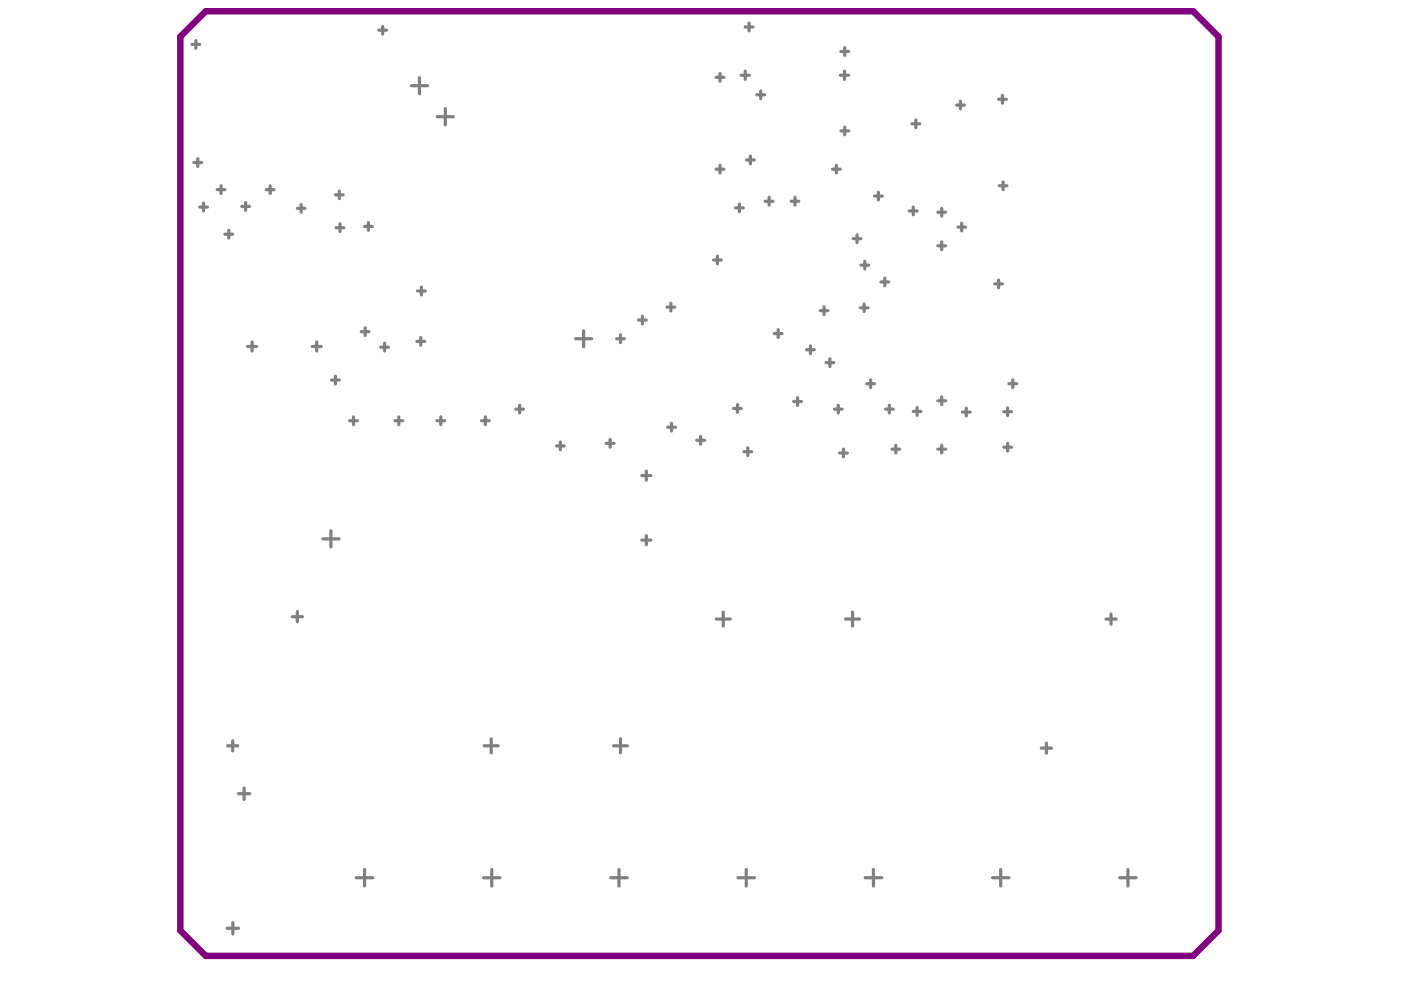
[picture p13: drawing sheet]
<svg xmlns="http://www.w3.org/2000/svg" width="297mm" height="210mm" viewBox="0 0 297 210" stroke-linecap="round" stroke-linejoin="round" font-family="sans-serif">
<path d="M38.2 7.8l5.4-5.4h209.4l5.4 5.4v189.5l-5.4 5.4h-209.4l-5.4-5.4z" fill="none" stroke="#800080" stroke-width="1.4"/>
<g fill="none" stroke="#808080" stroke-width=".69">
<path d="M40.7 9.4h1.6M41.5 8.6v1.6M80.3 6.4h1.6M81.1 5.6v1.6M87.2 18.2h3.4M88.9 16.5v3.4M151.8 16.4h1.7M152.7 15.6v1.6M157.1 16h1.8M158 5.7h1.6M158 15.1v1.7M158.8 4.9v1.6"/>
<path d="M161.3 19.3v1.6M178.2 16h1.7M178.3 10.9h1.6M179 15.1v1.7M179.1 10.1v1.6M41.1 34.5h1.7M41.9 33.6v1.7M46.9 39.4v1.6M57.3 39.4v1.6M92.7 24.7h3.4M94.4 23v3.5M151.8 35.9h1.7"/>
<path d="M152.7 35v1.7M158.3 33.9h1.6M159.1 33.1v1.6M160.5 20.1h1.6M176.5 35.9h1.6M177.3 35v1.7M178.3 27.8h1.6M179.1 26.9v1.7M193.4 26.2h1.6M194.2 25.4v1.7M202.8 22.3h1.7M203.6 21.5v1.6"/>
<path d="M211.7 21h1.7M211.9 39.4h1.6M212.5 20.2v1.7M212.7 38.6v1.6M42.3 43.9h1.7M43.2 43.1v1.6M46 40.2h1.7M47.7 49.7h1.6M48.5 48.8v1.7M51.3 43.8h1.6M52.1 42.9v1.7M56.5 40.2h1.6"/>
<path d="M63 44.2h1.7M63.9 43.4v1.6M71.1 41.3h1.7M71.3 48.3h1.6M71.9 40.5v1.6M72.1 47.5v1.6M77.3 48h1.6M78.1 47.2v1.6M151.3 55.1h1.6M152.1 54.3v1.6M155.9 44.1h1.7M156.8 43.3v1.6"/>
<path d="M162.2 42.7h1.7M163.1 41.9v1.6M167.7 42.7h1.7M168.6 41.9v1.6M180.9 50.6h1.6M181.7 49.8v1.6M182.5 56.2h1.7M183.4 55.4v1.6M185.4 41.6h1.7M186.2 40.8v1.6M186.8 59.8h1.6M187.6 59v1.6"/>
<path d="M192.8 44.7h1.7M193.6 43.9v1.6M198.8 52.1h1.7M198.8 45h1.7M199.7 44.2v1.6M199.7 51.3v1.6M203.1 48.1h1.6M203.9 47.3v1.7M211.7 59.4v1.6M52.5 73.5h1.9M53.4 72.5v1.9M66.2 73.5h1.9"/>
<path d="M67.1 72.5v1.9M71.1 79.8v1.6M76.6 70.3h1.6M77.4 69.5v1.6M80.7 73.6h1.7M81.5 72.8v1.6M88.4 72.4h1.6M88.5 61.7h1.7M89.2 71.6v1.6M89.3 60.9v1.6M122 71.8h3.5M123.7 70.1v3.4"/>
<path d="M130.7 71.8h1.7M131.6 71v1.6M135.4 67.9h1.6M136.2 67v1.7M141.4 65.1h1.7M142.2 64.3v1.6M164.2 70.7h1.6M165 69.9v1.7M171 74.2h1.7M171.8 73.3v1.7M173.9 65.9h1.6M174.7 65v1.7"/>
<path d="M175.1 76.9h1.7M176 76.1v1.6M182.4 65.3h1.6M183.2 64.4v1.7M210.9 60.2h1.6M70.3 80.6h1.6M74.1 89.2h1.7M75 88.4v1.6M83.7 89.2h1.7M84.6 88.4v1.6M92.6 89.2h1.7M93.5 88.4v1.6"/>
<path d="M102.1 89.2h1.6M102.9 88.4v1.6M109.4 86.7h1.6M110.2 85.9v1.7M118 94.5h1.6M118.8 93.7v1.7M128.5 94h1.7M129.4 93.2v1.6M137 99.9v1.9M141.6 90.6h1.6M142.4 89.8v1.6M147.7 93.3h1.7"/>
<path d="M148.5 92.5v1.7M155.5 86.6h1.7M156.4 85.8v1.6M157.7 95.8h1.7M158.5 95v1.6M168.3 85.1h1.6M169.1 84.3v1.7M176.9 86.7h1.7M177.7 85.9v1.7M178 96.1h1.7M178.8 95.2v1.7M183.8 81.4h1.6"/>
<path d="M184.6 80.5v1.7M187.7 86.7h1.7M188.6 85.9v1.7M189.1 95.2h1.7M189.9 94.4v1.7M193.6 87.2h1.7M194.5 86.4v1.7M198.8 95.2h1.7M198.8 85h1.7M199.7 84.1v1.7M199.7 94.4v1.7M204 87.4h1.7"/>
<path d="M204.9 86.5v1.7M212.8 87.3h1.7M212.8 94.8h1.7M213.6 86.5v1.6M213.6 94v1.6M213.9 81.3h1.7M214.7 80.5v1.7M68.4 114.3h3.5M70.2 112.5v3.5M136.1 114.5h1.9M136.1 100.8h1.9M137 113.6v1.9"/>
<path d="M62 130.8h2.1M63 129.7v2.1M151.9 131.3h2.9M153.3 129.8v2.9M179.3 131.3h2.9M180.7 129.8v2.9M234.5 131.3h2.1M235.6 130.2v2.1M48.3 158.1h2.1M49.3 157.1v2.1M102.7 158.1h2.9M104.1 156.7v2.9"/>
<path d="M130.1 158.1h2.9M131.6 156.7v2.9M220.8 158.6h2.1M221.9 157.5v2.2M50.6 168.3h2.4M51.8 167.1v2.4M48.2 196.8h2.4M49.4 195.6v2.4M75.5 186.1h3.5M77.3 184.3v3.6M102.5 186.1h3.5M104.3 184.3v3.6"/>
<path d="M129.5 186.1h3.5M131.2 184.3v3.6M156.5 186.1h3.5M158.2 184.3v3.6M183.4 186.1h3.5M185.2 184.3v3.6M210.4 186.1h3.5M212.2 184.3v3.6M237.4 186.1h3.5M239.1 184.3v3.6"/>
</g>
</svg>
